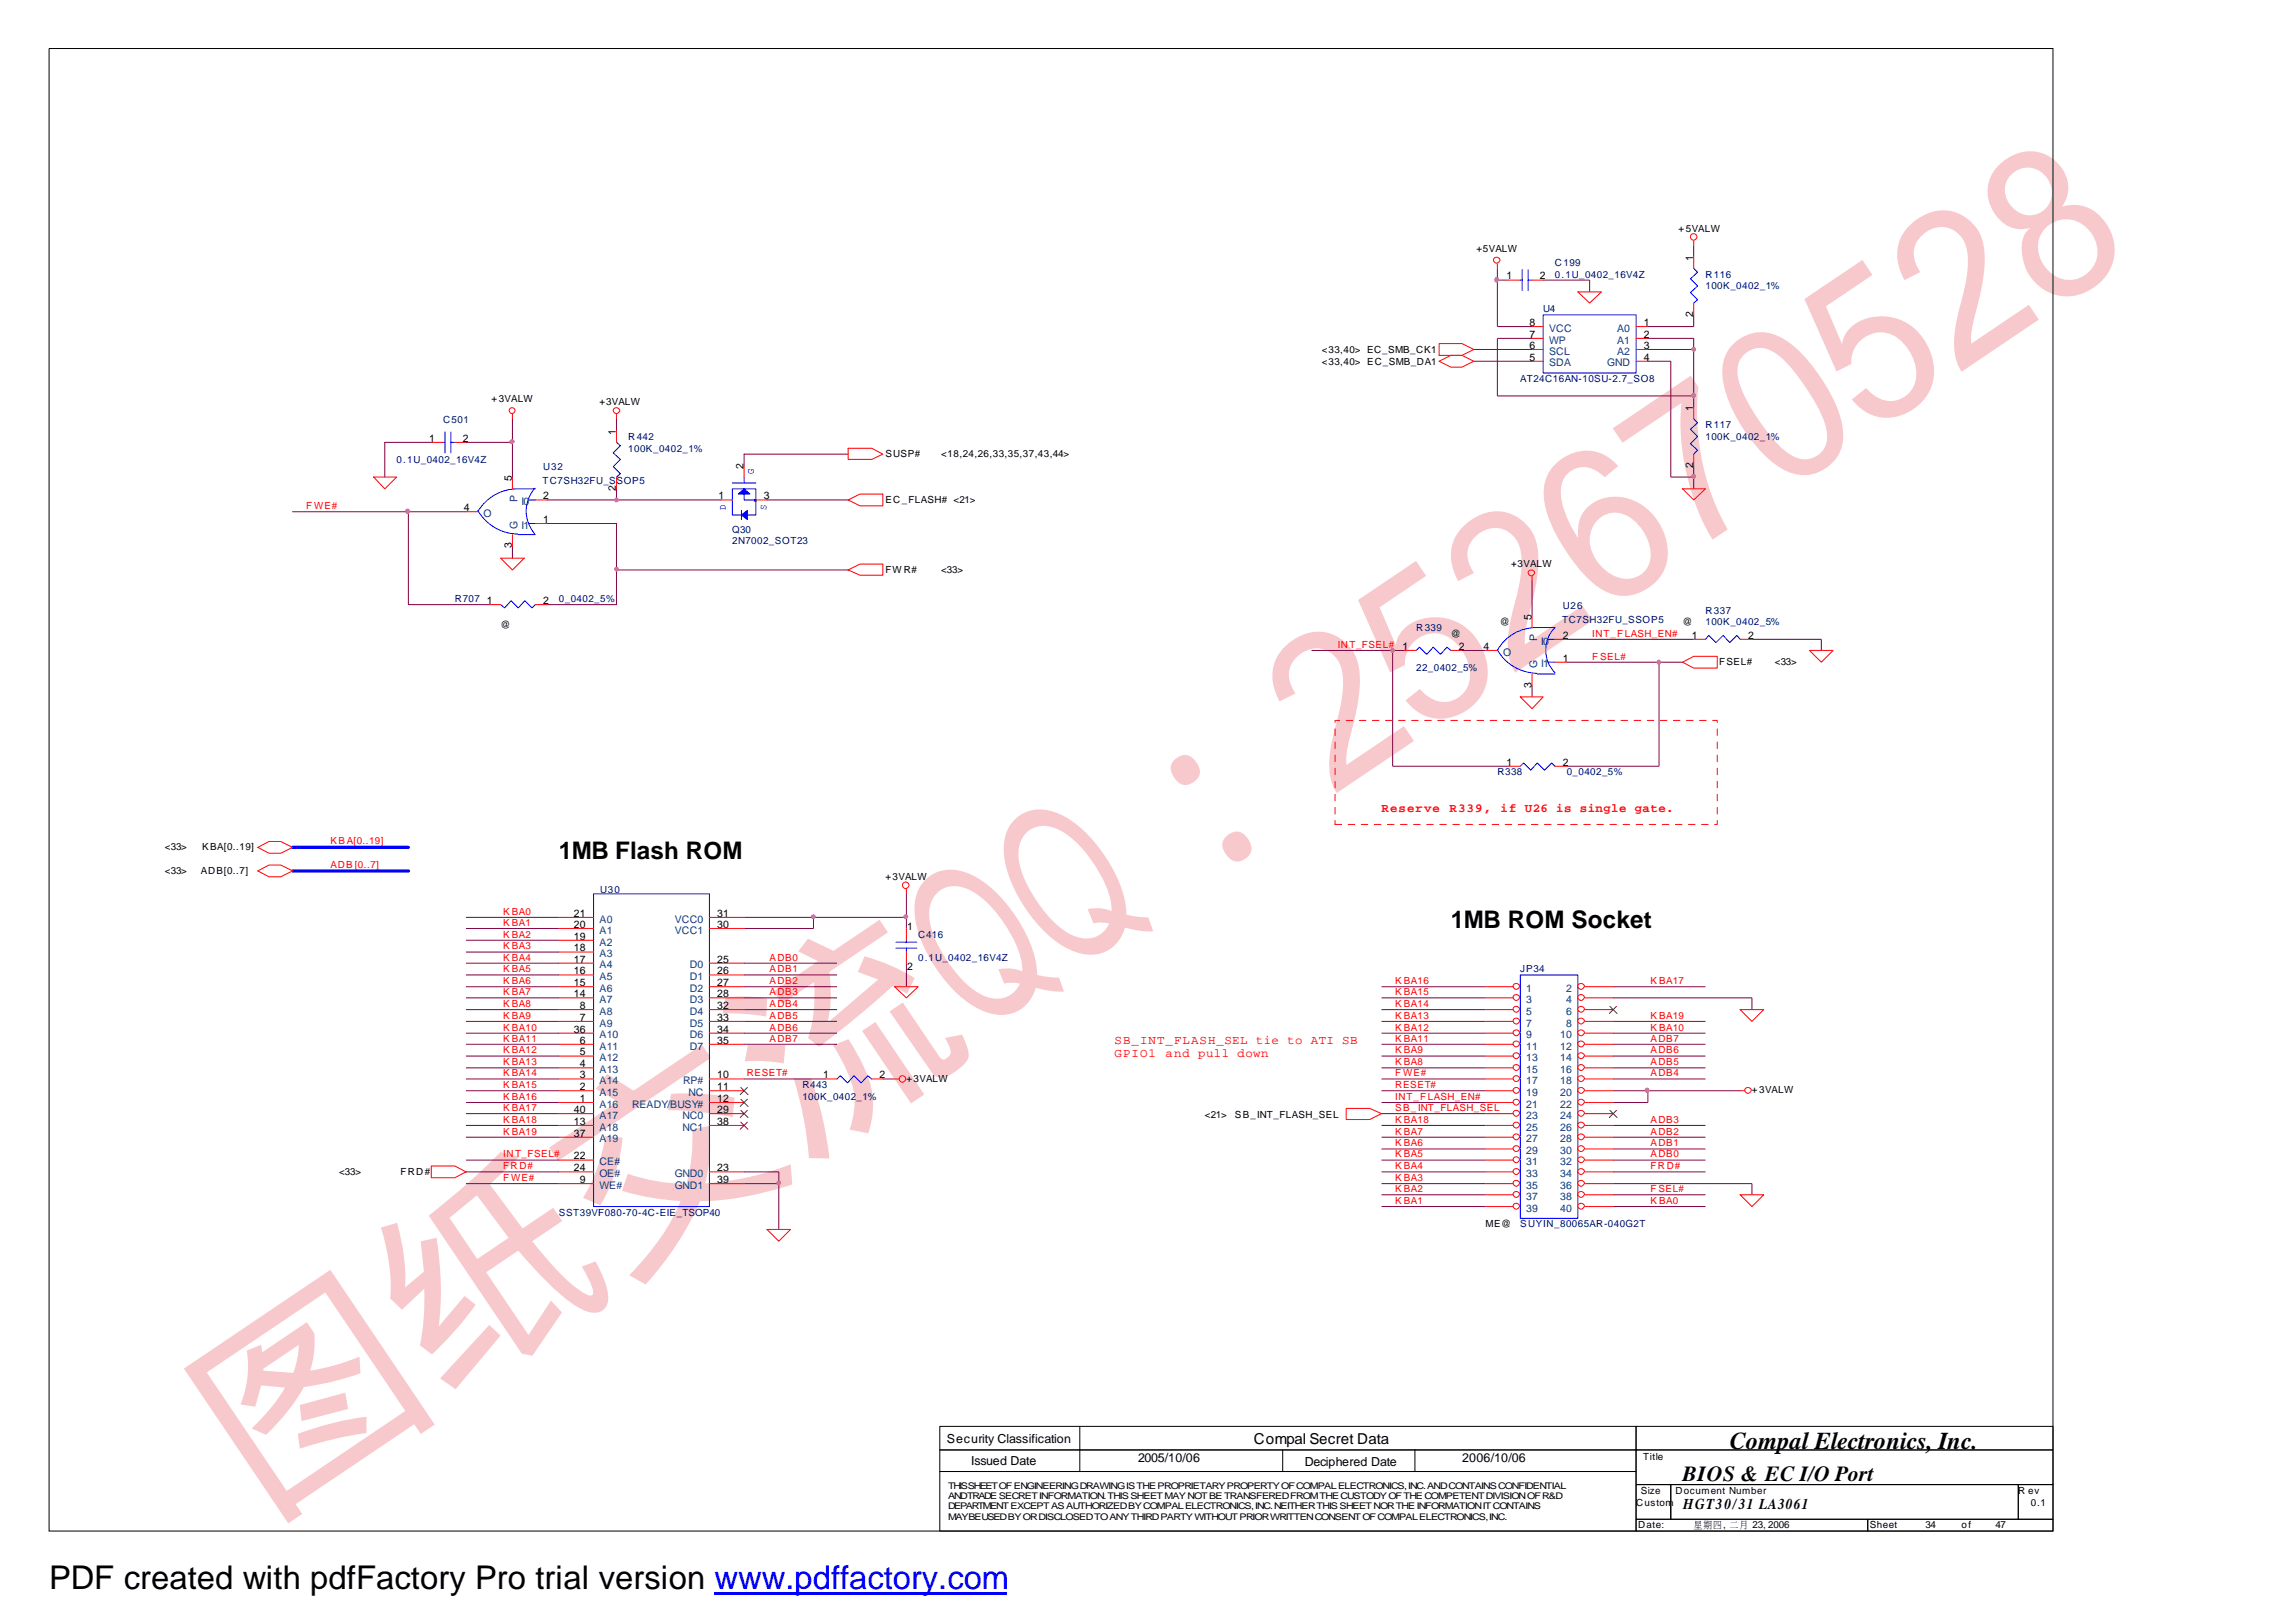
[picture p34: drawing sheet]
<svg xmlns="http://www.w3.org/2000/svg" width="297mm" height="210mm" viewBox="0 0 297 210" stroke-linecap="round" stroke-linejoin="round" font-family="sans-serif">
<defs><g id="words">
<text font-size="27.9" fill="#f7c9cc" x="33.8" y="196.5" transform="rotate(-34 33.8 196.5)">图纸交流QQ：252670528</text>
<text font-size="4.2" x="6.3" y="205.7">PDF created with pdfFactory Pro trial version www.pdffactory.com</text>
<g font-size="3.1">
<text x="72.3" y="111.2">1MB Flash ROM</text>
<text x="187.7" y="120.2">1MB ROM Socket</text>
<text x="223.8" y="187.6">Compal Electronics, Inc.</text>
</g>
<text font-size="2.8" x="217.7" y="191.7">BIOS &amp; EC I/O Port</text>
<g font-size="1.9">
<text x="162.2" y="186.9">Compal Secret Data</text>
<text x="217.8" y="195.3">HGT30/31 LA3061</text>
</g>
<g font-size="1.6" fill="#f00">
<text x="178.7" y="105.1">Reserve</text>
<text x="187.5" y="105.1">R339,</text>
<text x="194.1" y="105.1">if U26 is single gate.</text>
<text x="144.2" y="135.1">SB_INT_FLASH_SEL tie to ATI SB</text>
<text x="144.2" y="136.8">GPIO1</text>
<text x="150.8" y="136.8">and pull down</text>
</g>
<g font-size="1.6">
<text x="122.5" y="186.7">Security Classification</text>
<text x="125.6" y="189.6">Issued Date</text>
<text x="147.2" y="189.2">2005/10/06</text>
<text x="168.8" y="189.8">Deciphered Date</text>
<text x="189.1" y="189.2">2006/10/06</text>
</g>
<g font-size="1.4">
<text x="219" y="33.7" transform="rotate(-90 219 33.7)">1</text>
<text x="194.9" y="36.2">1</text>
<text x="199.2" y="36.2">2</text>
<text x="219" y="41" transform="rotate(-90 219 41)">2</text>
<text x="197.9" y="46.7">5</text>
<text x="197.9" y="45.1">6</text>
<text x="197.9" y="42.2">8</text>
<text x="197.9" y="43.7">7</text>
<text x="212.7" y="42.2">1</text>
<text x="212.7" y="43.7">2</text>
<text x="212.7" y="45.1">3</text>
<text x="212.7" y="46.7">4</text>
<text x="219" y="53.2" transform="rotate(-90 219 53.2)">1</text>
<text x="55.5" y="57.2">1</text>
<text x="59.9" y="57.2">2</text>
<text x="79.7" y="56.2" transform="rotate(-90 79.7 56.2)">1</text>
<text x="66.2" y="62.2" transform="rotate(-90 66.2 62.2)">5</text>
<text x="70.3" y="64.6">2</text>
<text x="79.7" y="63.5" transform="rotate(-90 79.7 63.5)">2</text>
<text x="93" y="64.6">1</text>
<text x="96.2" y="60.7" transform="rotate(-90 96.2 60.7)">2</text>
<text x="98.8" y="64.6">3</text>
<text x="219" y="60.6" transform="rotate(-90 219 60.6)">2</text>
<text x="60" y="66.1">4</text>
<text x="66.2" y="71" transform="rotate(-90 66.2 71)">3</text>
<text x="70.3" y="67.7">1</text>
<text x="63" y="78.2">1</text>
<text x="70.3" y="78.2">2</text>
<text x="198.1" y="80.2" transform="rotate(-90 198.1 80.2)">5</text>
<text x="202.2" y="82.6">2</text>
<text x="218.9" y="82.6">1</text>
<text x="226.1" y="82.6">2</text>
<text x="181.4" y="84.1">1</text>
<text x="188.7" y="84.1">2</text>
<text x="191.9" y="84.1">4</text>
<text x="198.1" y="89" transform="rotate(-90 198.1 89)">3</text>
<text x="202.2" y="85.6">1</text>
<text x="194.9" y="99.1">1</text>
<text x="202.2" y="99.1">2</text>
<text x="74.3" y="118.6">21</text>
<text x="92.8" y="118.6">31</text>
<text x="74.3" y="120.1">20</text>
<text x="74.3" y="121.6">19</text>
<text x="74.3" y="123.1">18</text>
<text x="74.3" y="124.6">17</text>
<text x="92.8" y="124.6">25</text>
<text x="92.8" y="120.1">30</text>
<text x="117.3" y="120.4">1</text>
<text x="117.3" y="125.5">2</text>
<text x="74.3" y="126.1">16</text>
<text x="74.3" y="127.6">15</text>
<text x="74.3" y="129">14</text>
<text x="75" y="130.6">8</text>
<text x="92.8" y="126.1">26</text>
<text x="92.8" y="127.6">27</text>
<text x="92.8" y="129">28</text>
<text x="92.8" y="130.6">32</text>
<text x="74.3" y="133.6">36</text>
<text x="75" y="132.1">7</text>
<text x="75" y="135.1">6</text>
<text x="75" y="136.6">5</text>
<text x="92.8" y="132.1">33</text>
<text x="92.8" y="133.6">34</text>
<text x="92.8" y="135.1">35</text>
<text x="75" y="138.1">4</text>
<text x="75" y="139.5">3</text>
<text x="75" y="141.1">2</text>
<text x="75" y="142.6">1</text>
<text x="92.8" y="141.1">11</text>
<text x="92.8" y="139.5">10</text>
<text x="92.8" y="142.6">12</text>
<text x="106.5" y="139.5">1</text>
<text x="113.8" y="139.5">2</text>
<text x="74.3" y="145.6">13</text>
<text x="74.3" y="144">40</text>
<text x="74.3" y="147.1">37</text>
<text x="92.8" y="144">29</text>
<text x="92.8" y="145.6">38</text>
<text x="74.3" y="150">22</text>
<text x="74.3" y="151.6">24</text>
<text x="75" y="153.1">9</text>
<text x="92.8" y="153.1">39</text>
<text x="92.8" y="151.6">23</text>
</g>
<g font-size="1.4" fill="#004080">
<text x="200.4" y="47.4">SDA</text>
<text x="200.4" y="45.9">SCL</text>
<text x="200.4" y="42.9">VCC</text>
<text x="200.4" y="44.5">WP</text>
<text x="207.9" y="47.4">GND</text>
<text x="209.2" y="42.9">A0</text>
<text x="209.2" y="44.5">A1</text>
<text x="209.2" y="45.9">A2</text>
<text x="67" y="65" transform="rotate(-90 67 65)">P</text>
<text x="67.5" y="65.4">I0</text>
<text x="62.6" y="66.9">O</text>
<text x="67" y="68.4" transform="rotate(-90 67 68.4)">G</text>
<text x="67.5" y="68.4">I1</text>
<text x="198.9" y="82.9" transform="rotate(-90 198.9 82.9)">P</text>
<text x="199.4" y="83.4">I0</text>
<text x="194.5" y="84.9">O</text>
<text x="198.9" y="86.5" transform="rotate(-90 198.9 86.5)">G</text>
<text x="199.4" y="86.4">I1</text>
<text x="77.6" y="119.4">A0</text>
<text x="87.3" y="119.4">VCC0</text>
<text x="77.6" y="120.8">A1</text>
<text x="77.6" y="122.4">A2</text>
<text x="77.6" y="123.9">A3</text>
<text x="77.6" y="125.3">A4</text>
<text x="87.3" y="120.8">VCC1</text>
<text x="89.2" y="125.3">D0</text>
<text x="77.6" y="126.8">A5</text>
<text x="77.6" y="128.4">A6</text>
<text x="77.6" y="129.8">A7</text>
<text x="77.6" y="131.3">A8</text>
<text x="89.2" y="126.8">D1</text>
<text x="89.2" y="128.4">D2</text>
<text x="89.2" y="129.8">D3</text>
<text x="89.2" y="131.3">D4</text>
<text x="197.4" y="128.4">1</text>
<text x="197.4" y="129.8">3</text>
<text x="197.4" y="131.3">5</text>
<text x="202.6" y="128.4">2</text>
<text x="202.6" y="129.8">4</text>
<text x="202.6" y="131.3">6</text>
<text x="77.6" y="132.9">A9</text>
<text x="77.6" y="134.4">A10</text>
<text x="77.6" y="135.8">A11</text>
<text x="77.6" y="137.3">A12</text>
<text x="89.2" y="132.9">D5</text>
<text x="89.2" y="134.4">D6</text>
<text x="89.2" y="135.8">D7</text>
<text x="197.4" y="132.9">7</text>
<text x="197.4" y="134.4">9</text>
<text x="197.4" y="135.8">11</text>
<text x="197.4" y="137.3">13</text>
<text x="201.8" y="134.4">10</text>
<text x="201.8" y="135.8">12</text>
<text x="201.8" y="137.3">14</text>
<text x="202.6" y="132.9">8</text>
<text x="77.6" y="138.9">A13</text>
<text x="77.6" y="140.3">A14</text>
<text x="77.6" y="141.8">A15</text>
<text x="77.6" y="143.4">A16</text>
<text x="81.8" y="143.4">READY/BUSY#</text>
<text x="88.4" y="140.3">RP#</text>
<text x="89.1" y="141.8">NC</text>
<text x="197.4" y="138.9">15</text>
<text x="197.4" y="140.3">17</text>
<text x="197.4" y="141.8">19</text>
<text x="197.4" y="143.4">21</text>
<text x="201.8" y="138.9">16</text>
<text x="201.8" y="140.3">18</text>
<text x="201.8" y="141.8">20</text>
<text x="201.8" y="143.4">22</text>
<text x="77.6" y="146.3">A18</text>
<text x="77.6" y="144.8">A17</text>
<text x="77.6" y="147.8">A19</text>
<text x="88.3" y="144.8">NC0</text>
<text x="88.3" y="146.3">NC1</text>
<text x="197.4" y="144.8">23</text>
<text x="197.4" y="146.3">25</text>
<text x="197.4" y="147.8">27</text>
<text x="197.4" y="149.4">29</text>
<text x="201.8" y="144.8">24</text>
<text x="201.8" y="146.3">26</text>
<text x="201.8" y="147.8">28</text>
<text x="201.8" y="149.4">30</text>
<text x="77.6" y="150.8">CE#</text>
<text x="77.6" y="152.3">OE#</text>
<text x="77.6" y="153.9">WE#</text>
<text x="87.3" y="153.9">GND1</text>
<text x="87.3" y="152.3">GND0</text>
<text x="197.4" y="150.8">31</text>
<text x="197.4" y="152.3">33</text>
<text x="197.4" y="153.9">35</text>
<text x="197.4" y="155.3">37</text>
<text x="201.8" y="150.8">32</text>
<text x="201.8" y="152.3">34</text>
<text x="201.8" y="153.9">36</text>
<text x="201.8" y="155.3">38</text>
<text x="197.4" y="156.8">39</text>
<text x="201.8" y="156.8">40</text>
</g>
<g font-size="1.3">
<text x="217.2" y="30">+5VALW</text>
<text x="191" y="32.6">+5VALW</text>
<text x="171" y="45.6">&lt;33,40&gt; EC_SMB_CK1</text>
<text x="171" y="47.2">&lt;33,40&gt; EC_SMB_DA1</text>
<text x="63.6" y="52.1">+3VALW</text>
<text x="77.6" y="52.4">+3VALW</text>
<text x="114.6" y="59.2">SUSP#</text>
<text x="121.8" y="59.2">&lt;18,24,26,33,35,37,43,44&gt;</text>
<text x="114.6" y="65.1">EC_FLASH# &lt;21&gt;</text>
<text x="114.6" y="74.2">FW R#</text>
<text x="121.8" y="74.2">&lt;33&gt;</text>
<text x="195.5" y="73.4">+3VALW</text>
<text x="64.8" y="81.2">@</text>
<text x="187.7" y="82.4">@</text>
<text x="194.1" y="80.9">@</text>
<text x="217.7" y="80.9">@</text>
<text x="222.4" y="86.1">FSEL#</text>
<text x="229.6" y="86.1">&lt;33&gt;</text>
<text x="21.3" y="113.1">&lt;33&gt;</text>
<text x="21.3" y="110">&lt;33&gt;</text>
<text x="26" y="113.1">ADB[0..7]</text>
<text x="26.2" y="110">KBA[0..19]</text>
<text x="114.6" y="113.9">+3VALW</text>
<text x="117.3" y="140">+3VALW</text>
<text x="226.7" y="141.4">+3VALW</text>
<text x="155.9" y="144.6">&lt;21&gt;</text>
<text x="159.8" y="144.6">SB_INT_FLASH_SEL</text>
<text x="43.9" y="152.1">&lt;33&gt;</text>
<text x="51.8" y="152.1">FRD#</text>
<text x="192.2" y="158.8">ME@</text>
<text x="212.6" y="188.9">Title</text>
<text x="211.7" y="194.8">Custom</text>
<text x="211.9" y="197.8">Date:</text>
<text x="212.3" y="193.3">Size</text>
<text x="216.7" y="193.3">Document Number</text>
<text x="219.1" y="197.8">星, 二</text>
<text x="220.4" y="197.8">期</text>
<text x="221.7" y="197.8">四月 2006</text>
<text x="226.7" y="197.8">23,</text>
<text x="241.9" y="197.8">Sheet</text>
<text x="249.1" y="197.8">34</text>
<text x="253.7" y="197.8">o f</text>
<text x="258.1" y="197.8">47</text>
<text x="261.1" y="193.3">R ev</text>
<text x="262.7" y="194.8">0.1</text>
</g>
<g font-size="1.3" fill="#000080">
<text x="201.2" y="34.5">C199</text>
<text x="201.2" y="35.9">0.1U_0402_16V4Z</text>
<text x="220.6" y="35.9">R116</text>
<text x="199.6" y="40.4">U4</text>
<text x="220.6" y="37.4">100K_0402_1%</text>
<text x="196.7" y="49.5">AT24C16AN-10SU-2.7_SO8</text>
<text x="51.3" y="60">0.1U_0402_16V4Z</text>
<text x="57.3" y="54.7">C501</text>
<text x="81.3" y="56.9">R442</text>
<text x="81.3" y="58.4">100K_0402_1%</text>
<text x="220.6" y="55.4">R117</text>
<text x="220.6" y="56.9">100K_0402_1%</text>
<text x="70.2" y="62.6">TC7SH32FU_SSOP5</text>
<text x="70.3" y="60.8">U32</text>
<text x="94.7" y="68.9">Q30</text>
<text x="94.7" y="70.4">2N7002_SOT23</text>
<text x="58.8" y="77.9">R707</text>
<text x="72.3" y="77.9">0_0402_5%</text>
<text x="183.2" y="81.6">R339</text>
<text x="202.1" y="80.6">TC7SH32FU_SSOP5</text>
<text x="202.2" y="78.8">U26</text>
<text x="220.6" y="79.4">R337</text>
<text x="220.6" y="80.9">100K_0402_5%</text>
<text x="183.2" y="86.9">22_0402_5%</text>
<text x="193.7" y="100.3">R338</text>
<text x="202.7" y="100.3">0_0402_5%</text>
<text x="77.6" y="115.5">U30</text>
<text x="118.8" y="121.3">C416</text>
<text x="118.8" y="124.4">0.1U_0402_16V4Z</text>
<text x="196.7" y="125.8">JP34</text>
<text x="103.8" y="140.8">R443</text>
<text x="103.8" y="142.3">100K_0402_1%</text>
<text x="72.3" y="157.3">SST39VF080-70-4C-EIE_TSOP40</text>
<text x="196.7" y="158.8">SUYIN_80065AR-040G2T</text>
</g>
<g font-size="1.3" fill="#f00">
<text x="39.6" y="65.9">F WE#</text>
<text x="173.1" y="83.8">INT_FSEL#</text>
<text x="206" y="82.4">INT_F LASH_EN#</text>
<text x="206" y="85.4">F SEL#</text>
<text x="42.8" y="112.3">ADB [0..7]</text>
<text x="42.8" y="109.2">KB A[0..19]</text>
<text x="65.1" y="118.4">K BA0</text>
<text x="65.1" y="119.8">K BA1</text>
<text x="65.1" y="121.3">K BA2</text>
<text x="65.1" y="122.9">K BA3</text>
<text x="65.1" y="124.3">K BA4</text>
<text x="65.1" y="125.8">K BA5</text>
<text x="99.6" y="124.3">ADB0</text>
<text x="99.6" y="125.8">ADB1</text>
<text x="65.1" y="127.4">K BA6</text>
<text x="65.1" y="128.8">K BA7</text>
<text x="65.1" y="131.8">K BA9</text>
<text x="65.1" y="130.3">K BA8</text>
<text x="99.6" y="128.8">ADB3</text>
<text x="99.6" y="127.4">ADB2</text>
<text x="99.6" y="130.3">ADB4</text>
<text x="99.6" y="131.8">ADB5</text>
<text x="180.5" y="130.3">K BA14</text>
<text x="180.5" y="128.8">K BA15</text>
<text x="180.5" y="127.4">K BA16</text>
<text x="180.5" y="131.8">K BA13</text>
<text x="213.5" y="127.4">K BA17</text>
<text x="213.5" y="131.8">K BA19</text>
<text x="65.1" y="133.4">K BA10</text>
<text x="65.1" y="137.9">K BA13</text>
<text x="65.1" y="134.8">K BA11</text>
<text x="65.1" y="136.3">K BA12</text>
<text x="99.6" y="133.4">ADB6</text>
<text x="99.6" y="134.8">ADB7</text>
<text x="180.5" y="137.9">K BA8</text>
<text x="180.5" y="134.8">K BA11</text>
<text x="180.5" y="136.3">K BA9</text>
<text x="180.5" y="133.4">K BA12</text>
<text x="213.5" y="134.8">ADB7</text>
<text x="213.5" y="136.3">ADB6</text>
<text x="213.5" y="137.9">ADB5</text>
<text x="213.5" y="133.4">K BA10</text>
<text x="65.1" y="140.8">K BA15</text>
<text x="65.1" y="139.3">K BA14</text>
<text x="65.1" y="142.3">K BA16</text>
<text x="65.1" y="143.8">K BA17</text>
<text x="96.6" y="139.3">RESET#</text>
<text x="180.5" y="140.8">RESET#</text>
<text x="180.5" y="139.3">F WE#</text>
<text x="180.5" y="142.3">INT_F LASH_EN#</text>
<text x="180.5" y="143.8">SB_ INT_FLASH_SEL</text>
<text x="213.5" y="139.3">ADB4</text>
<text x="65.1" y="149.8">INT_FSEL#</text>
<text x="65.1" y="145.3">K BA18</text>
<text x="65.1" y="146.8">K BA19</text>
<text x="180.5" y="149.8">K BA5</text>
<text x="180.5" y="146.8">K BA7</text>
<text x="180.5" y="148.4">K BA6</text>
<text x="180.5" y="145.3">K BA18</text>
<text x="213.5" y="149.8">ADB0</text>
<text x="213.5" y="145.3">ADB3</text>
<text x="213.5" y="148.4">ADB1</text>
<text x="213.5" y="146.8">ADB2</text>
<text x="65.1" y="151.3">FR D#</text>
<text x="65.1" y="152.8">F WE#</text>
<text x="180.5" y="154.3">K BA2</text>
<text x="180.5" y="155.8">K BA1</text>
<text x="180.5" y="152.8">K BA3</text>
<text x="180.5" y="151.3">K BA4</text>
<text x="213.5" y="154.3">F SEL#</text>
<text x="213.5" y="151.3">FR D#</text>
<text x="213.5" y="155.8">K BA0</text>
</g>
<g font-size="1.3" fill="#00f">
<text x="97.5" y="61.3" transform="rotate(-90 97.5 61.3)">G</text>
<text x="93.9" y="66.1" transform="rotate(-90 93.9 66.1)">D</text>
<text x="99.1" y="66.1" transform="rotate(-90 99.1 66.1)">S</text>
</g>
<g font-size="1.2">
<text x="122.7" y="192.6">THISSHEETOFENGINEERINGDRAWINGISTHEPROPRIETARYPROPERTYOFCOMPALELECTRONICS, INC.ANDCONTAINSCONFIDENTIAL</text>
<text x="122.7" y="194">ANDTRADESECRETINFORMATION.THISSHEETMAYNOTBETRANSFEREDFROMTHECUSTODYOFTHECOMPETENTDIVISIONOFR&amp;D</text>
<text x="122.7" y="195.3">DEPARTMENTEXCEPTASAUTHORIZEDBYCOMPALELECTRONICS, INC.NEITHERTHISSHEETNORTHEINFORMATIONITCONTAINS</text>
<text x="122.7" y="196.7">MAYBEUSEDBYORDISCLOSEDTOANYTHIRDPARTYWITHOUTPRIORWRITTENCONSENTOFCOMPALELECTRONICS, INC.</text>
</g>
</g></defs>
<g fill="none" stroke="#000" stroke-width=".13">
<path d="M6.3 6.3h259.3v191.8h-259.3zM121.6 184.6h90.1v3h-90.1zM121.6 187.6h90.1v2.8h-90.1zM121.6 190.4h90.1v7.7h-90.1zM139.7 184.6v5.8M165.9 187.6v2.8M183 187.6v2.8M211.7 184.6h53.9v3h-53.9zM211.7 187.6h53.9v4.5h-53.9zM211.7 192.1h4.5v4.5h-4.5zM211.7 196.6h29.9v1.5h-29.9zM216.2 192.1h44.9v4.5h-44.9z"/>
<path d="M241.6 196.6h24v1.5h-24zM261.1 192.1h4.5v4.5h-4.5z"/>
</g>
<g fill="none" stroke="#800040" stroke-width=".13">
<path d="M193.7 34.7v7.6h4.5M193.7 36.3h1.5M199.6 36.3h6.1v1.5M219.1 31.8v1.5M55.8 57.2h-6v4.5M60.3 57.2h6M66.3 54.2v7.5M79.8 54.2v1.5M109.7 58.8h-13.4v1.4M190.7 46.8h7.5M190.7 45.2h7.5M198.2 43.8h-4.5v7.4h25.4"/>
<path d="M213.2 46.8h3v14.9h2.9M213.2 43.8h5.9v9M213.2 45.2h5.9M219.1 40.7v1.6h-5.9M37.8 66.2h15v12h10.5M52.8 66.2h7.5M66.3 70.7v1.5M70.8 67.7h9v6.1h29.9M70.8 64.7h22.5M79.8 73.8v4.4h-9M79.8 63.3v1.4M99.2 64.7h10.5"/>
<path d="M198.2 75.2v4.5M219.1 60.2v3.1M169.7 84.2h12M180.2 84.2v15h15M189.1 84.2h3.1M198.2 88.7v1.5M202.7 82.7h16.4M202.7 85.7h11.9v13.5h-11.9M214.6 85.7h3.1M226.7 82.7h8.9v1.5M60.3 118.7h12M96.3 118.7h21"/>
<path d="M105.2 118.7v1.5h-8.9M117.3 115.7v4.5M60.3 139.6h12M60.3 129.1h12M60.3 135.1h12M60.3 136.7h12M60.3 138.2h12M60.3 133.7h12M60.3 130.7h12M60.3 127.7h12M60.3 132.2h12M60.3 120.2h12"/>
<path d="M60.3 121.7h12M60.3 123.2h12M60.3 124.6h12M60.3 126.2h12M96.3 129.1h12M96.3 135.1h12M96.3 133.7h12M96.3 130.7h12M96.3 127.7h12M96.3 132.2h12M96.3 124.6h12M96.3 126.2h12"/>
<path d="M96.3 139.6h10.5M114.2 139.6h1.5M117.3 124.6v3.1M178.7 139.6h13.5M178.7 129.1h13.5M178.7 135.1h13.5M178.7 136.7h13.5M178.7 138.2h13.5M178.7 133.7h13.5M178.7 130.7h13.5M178.7 127.7h13.5M178.7 132.2h13.5"/>
<path d="M208.7 129.1h18v1.6M208.7 139.6h11.9M208.7 135.1h11.9M208.7 136.7h11.9M208.7 138.2h11.9M208.7 133.7h11.9M208.7 127.7h11.9M208.7 132.2h11.9M60.3 141.2h12M60.3 151.7h12M60.3 150.1h12M60.3 145.6h12"/>
<path d="M60.3 147.2h12M60.3 142.7h12M60.3 153.2h12M60.3 144.1h12M96.3 151.7h4.5v7.4M96.3 153.2h4.5M178.7 141.2h13.5M178.7 154.6h13.5M178.7 151.7h13.5M178.7 150.1h13.5M178.7 145.6h13.5M178.7 148.7h13.5"/>
<path d="M178.7 147.2h13.5M178.7 142.7h13.5M178.7 153.2h13.5M178.7 156.1h13.5M178.7 144.1h13.5M208.7 153.2h18v1.4M208.7 154.6h11.9M208.7 151.7h11.9M208.7 150.1h11.9M208.7 145.6h11.9M208.7 148.7h11.9M208.7 147.2h11.9"/>
<path d="M208.7 156.1h11.9M208.7 141.2h16.4M213.2 141.2v1.5h-4.5"/>
</g>
<path d="M37.8 112.7h15M37.8 109.7h15" fill="none" stroke="#00f" stroke-width=".42"/>
<g fill="none" stroke="#f00" stroke-width=".13">
<path d="M193.7 34.1v.6M204.1 37.8h3.1l-1.5 1.4zM219.1 31.2v.6M66.3 53.6v.6M79.8 53.6v.6M109.7 58h3.1l1.4 .8-1.4 .7h-3.1zM186.2 44.5h2.9l1.6 .7-1.6 .8h-2.9zM186.2 46.8l1.5-.8h1.4l1.6 .8-1.6 .7h-1.4zM219.1 52.8v1.4M219.1 58.8v1.4M48.3 61.7h3l-1.5 1.6zM64.8 72.2h3l-1.5 1.6z"/>
<path d="M109.7 73.8l1.6-.8h2.9v1.4h-2.9zM109.7 64.7l1.6-.8h2.9v1.6h-2.9zM198.2 74.6v.6M217.7 63.3h2.9l-1.5 1.4zM196.7 90.2h2.9l-1.4 1.5zM217.7 85.7l1.4-.8h3.1v1.6h-3.1zM234.1 84.2h3.1l-1.6 1.5zM33.4 112.7l1.4-.8h1.5l1.5 .8-1.5 .8h-1.5zM33.4 109.7l1.4-.8h1.5l1.5 .8-1.5 .7h-1.5zM117.3 115.1v.6M115.7 127.7h3.1l-1.5 1.4zM115.7 139.6h.6"/>
<path d="M225.1 130.7h3.1l-1.5 1.5zM55.8 150.9h3l1.5 .8-1.5 .7h-3zM99.2 159.1h3.1l-1.5 1.5zM174.2 143.4h3l1.5 .7-1.5 .8h-3zM225.1 154.6h3.1l-1.5 1.5zM225.1 141.2h.6"/>
<circle cx="193.7" cy="33.7" r=".4"/>
<circle cx="219.1" cy="30.7" r=".42"/>
<circle cx="66.3" cy="53.1" r=".38"/>
<circle cx="79.8" cy="53.1" r=".4"/>
<circle cx="198.1" cy="74.1" r=".4"/>
<circle cx="117.2" cy="114.6" r=".42"/>
<circle cx="116.8" cy="139.6" r=".42"/>
<circle cx="226.2" cy="141.1" r=".4"/>
</g>
<path d="M172.7 93.2h49.5v13.5h-49.5z" fill="none" stroke="#f00" stroke-width=".13" stroke-dasharray=".8"/>
<path d="M219.1 54.2l.5 .5-.9 .9 .9 .9-.9 .9 .9 .9-.5 .5M196.7 126.2h7.4v31.5h-7.4z" fill="none" stroke="#00f" stroke-width=".13"/>
<circle cx="196.2" cy="127.6" r=".4" fill="#fff" stroke="#f00" stroke-width=".13"/>
<path d="M192.2 127.7h3.5" fill="none" stroke="#f00" stroke-width=".13"/>
<circle cx="204.6" cy="127.6" r=".4" fill="#fff" stroke="#f00" stroke-width=".13"/>
<path d="M205.1 127.7h3.6" fill="none" stroke="#f00" stroke-width=".13"/>
<circle cx="196.2" cy="129.1" r=".4" fill="#fff" stroke="#f00" stroke-width=".13"/>
<path d="M192.2 129.1h3.5" fill="none" stroke="#f00" stroke-width=".13"/>
<circle cx="204.6" cy="129.1" r=".4" fill="#fff" stroke="#f00" stroke-width=".13"/>
<path d="M205.1 129.1h3.6" fill="none" stroke="#f00" stroke-width=".13"/>
<circle cx="196.2" cy="130.6" r=".4" fill="#fff" stroke="#f00" stroke-width=".13"/>
<path d="M192.2 130.7h3.5" fill="none" stroke="#f00" stroke-width=".13"/>
<circle cx="204.6" cy="130.6" r=".4" fill="#fff" stroke="#f00" stroke-width=".13"/>
<path d="M205.1 130.7h3.6" fill="none" stroke="#f00" stroke-width=".13"/>
<path d="M208.3 130.2l.9 1M209.1 130.2l-.9 1" fill="none" stroke="#804000" stroke-width=".13"/>
<circle cx="196.2" cy="132.1" r=".4" fill="#fff" stroke="#f00" stroke-width=".13"/>
<path d="M192.2 132.2h3.5" fill="none" stroke="#f00" stroke-width=".13"/>
<circle cx="204.6" cy="132.1" r=".4" fill="#fff" stroke="#f00" stroke-width=".13"/>
<path d="M205.1 132.2h3.6" fill="none" stroke="#f00" stroke-width=".13"/>
<circle cx="196.2" cy="133.6" r=".4" fill="#fff" stroke="#f00" stroke-width=".13"/>
<path d="M192.2 133.7h3.5" fill="none" stroke="#f00" stroke-width=".13"/>
<circle cx="204.6" cy="133.6" r=".4" fill="#fff" stroke="#f00" stroke-width=".13"/>
<path d="M205.1 133.7h3.6" fill="none" stroke="#f00" stroke-width=".13"/>
<circle cx="196.2" cy="135.1" r=".4" fill="#fff" stroke="#f00" stroke-width=".13"/>
<path d="M192.2 135.1h3.5" fill="none" stroke="#f00" stroke-width=".13"/>
<circle cx="204.6" cy="135.1" r=".4" fill="#fff" stroke="#f00" stroke-width=".13"/>
<path d="M205.1 135.1h3.6" fill="none" stroke="#f00" stroke-width=".13"/>
<circle cx="196.2" cy="136.6" r=".4" fill="#fff" stroke="#f00" stroke-width=".13"/>
<path d="M192.2 136.7h3.5" fill="none" stroke="#f00" stroke-width=".13"/>
<circle cx="204.6" cy="136.6" r=".4" fill="#fff" stroke="#f00" stroke-width=".13"/>
<path d="M205.1 136.7h3.6" fill="none" stroke="#f00" stroke-width=".13"/>
<circle cx="196.2" cy="138.1" r=".4" fill="#fff" stroke="#f00" stroke-width=".13"/>
<path d="M192.2 138.2h3.5" fill="none" stroke="#f00" stroke-width=".13"/>
<circle cx="204.6" cy="138.1" r=".4" fill="#fff" stroke="#f00" stroke-width=".13"/>
<path d="M205.1 138.2h3.6" fill="none" stroke="#f00" stroke-width=".13"/>
<circle cx="196.2" cy="139.6" r=".4" fill="#fff" stroke="#f00" stroke-width=".13"/>
<path d="M192.2 139.6h3.5" fill="none" stroke="#f00" stroke-width=".13"/>
<circle cx="204.6" cy="139.6" r=".4" fill="#fff" stroke="#f00" stroke-width=".13"/>
<path d="M205.1 139.6h3.6" fill="none" stroke="#f00" stroke-width=".13"/>
<circle cx="196.2" cy="141.1" r=".4" fill="#fff" stroke="#f00" stroke-width=".13"/>
<path d="M192.2 141.2h3.5" fill="none" stroke="#f00" stroke-width=".13"/>
<circle cx="204.6" cy="141.1" r=".4" fill="#fff" stroke="#f00" stroke-width=".13"/>
<path d="M205.1 141.2h3.6" fill="none" stroke="#f00" stroke-width=".13"/>
<circle cx="196.2" cy="142.6" r=".4" fill="#fff" stroke="#f00" stroke-width=".13"/>
<path d="M192.2 142.7h3.5" fill="none" stroke="#f00" stroke-width=".13"/>
<circle cx="204.6" cy="142.6" r=".4" fill="#fff" stroke="#f00" stroke-width=".13"/>
<path d="M205.1 142.7h3.6" fill="none" stroke="#f00" stroke-width=".13"/>
<circle cx="196.2" cy="144.1" r=".4" fill="#fff" stroke="#f00" stroke-width=".13"/>
<path d="M192.2 144.1h3.5" fill="none" stroke="#f00" stroke-width=".13"/>
<circle cx="204.6" cy="144.1" r=".4" fill="#fff" stroke="#f00" stroke-width=".13"/>
<path d="M205.1 144.1h3.6" fill="none" stroke="#f00" stroke-width=".13"/>
<path d="M208.3 143.7l.9 .9M209.1 143.7l-.9 .9" fill="none" stroke="#804000" stroke-width=".13"/>
<circle cx="196.2" cy="145.6" r=".4" fill="#fff" stroke="#f00" stroke-width=".13"/>
<path d="M192.2 145.6h3.5" fill="none" stroke="#f00" stroke-width=".13"/>
<circle cx="204.6" cy="145.6" r=".4" fill="#fff" stroke="#f00" stroke-width=".13"/>
<path d="M205.1 145.6h3.6" fill="none" stroke="#f00" stroke-width=".13"/>
<circle cx="196.2" cy="147.1" r=".4" fill="#fff" stroke="#f00" stroke-width=".13"/>
<path d="M192.2 147.2h3.5" fill="none" stroke="#f00" stroke-width=".13"/>
<circle cx="204.6" cy="147.1" r=".4" fill="#fff" stroke="#f00" stroke-width=".13"/>
<path d="M205.1 147.2h3.6" fill="none" stroke="#f00" stroke-width=".13"/>
<circle cx="196.2" cy="148.6" r=".4" fill="#fff" stroke="#f00" stroke-width=".13"/>
<path d="M192.2 148.7h3.5" fill="none" stroke="#f00" stroke-width=".13"/>
<circle cx="204.6" cy="148.6" r=".4" fill="#fff" stroke="#f00" stroke-width=".13"/>
<path d="M205.1 148.7h3.6" fill="none" stroke="#f00" stroke-width=".13"/>
<circle cx="196.2" cy="150.1" r=".4" fill="#fff" stroke="#f00" stroke-width=".13"/>
<path d="M192.2 150.1h3.5" fill="none" stroke="#f00" stroke-width=".13"/>
<circle cx="204.6" cy="150.1" r=".4" fill="#fff" stroke="#f00" stroke-width=".13"/>
<path d="M205.1 150.1h3.6" fill="none" stroke="#f00" stroke-width=".13"/>
<circle cx="196.2" cy="151.6" r=".4" fill="#fff" stroke="#f00" stroke-width=".13"/>
<path d="M192.2 151.7h3.5" fill="none" stroke="#f00" stroke-width=".13"/>
<circle cx="204.6" cy="151.6" r=".4" fill="#fff" stroke="#f00" stroke-width=".13"/>
<path d="M205.1 151.7h3.6" fill="none" stroke="#f00" stroke-width=".13"/>
<circle cx="196.2" cy="153.1" r=".4" fill="#fff" stroke="#f00" stroke-width=".13"/>
<path d="M192.2 153.2h3.5" fill="none" stroke="#f00" stroke-width=".13"/>
<circle cx="204.6" cy="153.1" r=".4" fill="#fff" stroke="#f00" stroke-width=".13"/>
<path d="M205.1 153.2h3.6" fill="none" stroke="#f00" stroke-width=".13"/>
<circle cx="196.2" cy="154.6" r=".4" fill="#fff" stroke="#f00" stroke-width=".13"/>
<path d="M192.2 154.6h3.5" fill="none" stroke="#f00" stroke-width=".13"/>
<circle cx="204.6" cy="154.6" r=".4" fill="#fff" stroke="#f00" stroke-width=".13"/>
<path d="M205.1 154.6h3.6" fill="none" stroke="#f00" stroke-width=".13"/>
<circle cx="196.2" cy="156.1" r=".4" fill="#fff" stroke="#f00" stroke-width=".13"/>
<path d="M192.2 156.1h3.5" fill="none" stroke="#f00" stroke-width=".13"/>
<circle cx="204.6" cy="156.1" r=".4" fill="#fff" stroke="#f00" stroke-width=".13"/>
<g fill="none" stroke="#f00" stroke-width=".13">
<path d="M195.2 36.3h1.5M198.2 36.3h1.4M219.1 33.3v1.4M219.1 39.2v1.5M55.8 57.2h1.5M58.8 57.2h1.5M79.8 55.7v1.5M198.2 42.3h1.4M198.2 43.8h1.4M198.2 46.8h1.4M198.2 45.2h1.4M211.7 42.3h1.5"/>
<path d="M211.7 43.8h1.5M211.7 46.8h1.5M211.7 45.2h1.5M60.3 66.2h1.5M63.3 78.2h1.5M66.3 61.7v1.6M66.3 69.2v1.5M69.3 64.7h1.5M69.3 67.7h1.5M69.3 78.2h1.5M79.8 61.7v1.6M93.3 64.7h1.4"/>
<path d="M96.3 60.2v1.5M97.8 64.7h1.4M198.2 79.7v1.5M181.7 84.2h1.5M187.7 84.2h1.4M192.2 84.2h1.5M195.2 99.2h1.5M198.2 87.2v1.5M201.2 82.7h1.5M201.2 85.7h1.5M201.2 99.2h1.5M219.1 82.7h1.5"/>
<path d="M225.1 82.7h1.6M72.3 118.7h4.5M91.8 118.7h4.5M72.3 139.6h4.5M72.3 120.2h4.5M72.3 121.7h4.5M72.3 123.2h4.5M72.3 124.6h4.5M72.3 126.2h4.5M72.3 127.7h4.5M72.3 129.1h4.5M72.3 130.7h4.5"/>
<path d="M72.3 132.2h4.5M72.3 133.7h4.5M72.3 135.1h4.5M72.3 136.7h4.5M72.3 138.2h4.5M91.8 139.6h4.5M91.8 120.2h4.5M91.8 124.6h4.5M91.8 126.2h4.5M91.8 127.7h4.5M91.8 129.1h4.5M91.8 130.7h4.5"/>
<path d="M91.8 132.2h4.5M91.8 133.7h4.5M91.8 135.1h4.5M106.8 139.6h1.5M112.8 139.6h1.4M117.3 120.2v1.5M117.3 123.2v1.4M72.3 141.2h4.5M72.3 142.7h4.5M72.3 145.6h4.5M72.3 150.1h4.5M72.3 151.7h4.5"/>
<path d="M72.3 153.2h4.5M72.3 144.1h4.5M72.3 147.2h4.5M91.8 141.2h4.5M91.8 142.7h4.5M91.8 145.6h4.5M91.8 151.7h4.5M91.8 153.2h4.5M91.8 144.1h4.5M205.1 156.1h3.6"/>
</g>
<g fill="none" stroke="#00f" stroke-width=".13">
<path d="M196.7 36.3h.2M196.9 34.9v2.7M197.7 34.9v2.7M197.7 36.3h.5M219.1 34.7l.5 .5-.9 .9 .9 .9-.9 .9 .9 .9-.5 .4M57.3 57.2h.3M57.6 55.9v2.7M58.3 55.9v2.7M58.3 57.2h.5M79.8 57.2l.5 .5-1 .9 1 .9-1 .9 1 .9-.5 .4M199.6 40.7h12.1v7.6h-12.1zM61.8 66.1a6.1 6.1 0 0 0 5.2 3"/>
<path d="M64.8 78.2l.5 .5 .8-1 1 1 .8-1 .9 1 .5-.5M67 63.3a6 6 0 0 0-5.2 2.9M67.1 63.3h2.2M67.1 69.2h2.2M68.4 64.7h.9M68.4 67.7h.9M69.2 63.2a4.5 4.5 0 0 0 0 5.9M94.7 62.5h3.1M95.9 66.1v1.1M96.3 63.9v.8h1.5v-1.4h-3.1v3.3h1.2M96.3 61.7v.8M97.8 64.6h-.2v.3h.2v-.2v1.9h-1.1"/>
<path d="M183.2 84.2l.4-.5 1 1 .8-1 1 1 .8-1 .5 .5M193.7 84.1a6 6 0 0 0 5.1 3M196.7 99.2l.4-.5 .9 1 .9-1 .9 1 .9-1 .5 .5M198.8 81.2a5.7 5.7 0 0 0-5.1 3M198.9 81.2h2.3a4.2 4.2 0 0 0 0 5.9M198.9 87.2h2.3M200.2 82.7h1M200.2 85.7h1M220.6 82.7l.5-.5 .9 1 .9-1 .9 1 .9-1 .4 .5M76.8 115.7h15v40.4h-15zM108.3 139.6l.4-.4 .9 .9 .9-.9 .9 .9 .9-.9 .5 .4M115.9 122.7h2.7"/>
<path d="M115.9 121.9h2.7M117.3 121.7v.2M117.3 122.7v.5"/>
</g>
<path d="M95.8 143.7l1 .9M95.8 145.2l1 .9M95.8 140.7l1 1M95.8 142.3l1 .9M96.7 143.7l-.9 .9M96.7 145.2l-.9 .9M96.7 140.7l-.9 1M96.7 142.3l-.9 .9" fill="none" stroke="#804000" stroke-width=".13"/>
<g fill="#00f" stroke="#00f" stroke-width=".13">
<path d="M95.5 63.9l.8-.6 .7 .6z"/>
<path d="M95.9 66.6l.8-.5v1.1z"/>
</g>
<g fill="#f0f" stroke="#f0f" stroke-width=".13">
<path d="M180 83.9l.3 .1 .1 .2-.2 .2-.2-.1-.1-.1z" fill-rule="evenodd"/>
<path d="M214.5 85.5h.3l.1 .2-.3 .3-.2-.1v-.2z" fill-rule="evenodd"/>
<path d="M219 61.4l.3 .1 .1 .2-.3 .2-.2-.1v-.1z" fill-rule="evenodd"/>
<path d="M219 45h.3l.1 .2-.3 .3-.2-.1v-.2z" fill-rule="evenodd"/>
<path d="M100.6 152.9h.3l.1 .2-.2 .2h-.2l-.1-.2z" fill-rule="evenodd"/>
<path d="M117 118.4h.3l.1 .2-.2 .3-.2-.1-.1-.2z" fill-rule="evenodd"/>
<path d="M105.1 118.4h.3l.1 .2-.3 .3-.1-.1-.1-.2z" fill-rule="evenodd"/>
<path d="M79.6 73.4l.3 .1 .1 .2-.2 .2-.2-.1-.1-.1z" fill-rule="evenodd"/>
<path d="M66.1 56.9a.29 .29 0 0 1 .3 .1 .29 .29 0 0 1 .1 .3l-.3 .1-.2-.1v-.1z" fill-rule="evenodd"/>
<path d="M79.6 64.5h.3l.1 .2-.2 .3-.2-.1-.1-.2z" fill-rule="evenodd"/>
<circle cx="213.1" cy="141.1" r=".28"/>
<circle cx="193.6" cy="36.2" r=".28"/>
<circle cx="219.1" cy="51.2" r=".28"/>
<circle cx="52.7" cy="66.2" r=".28"/>
</g>
<path d="M92.5 206.3h37.8" fill="none" stroke="#00f" stroke-width=".34"/>
<use href="#words"/>
</svg>
